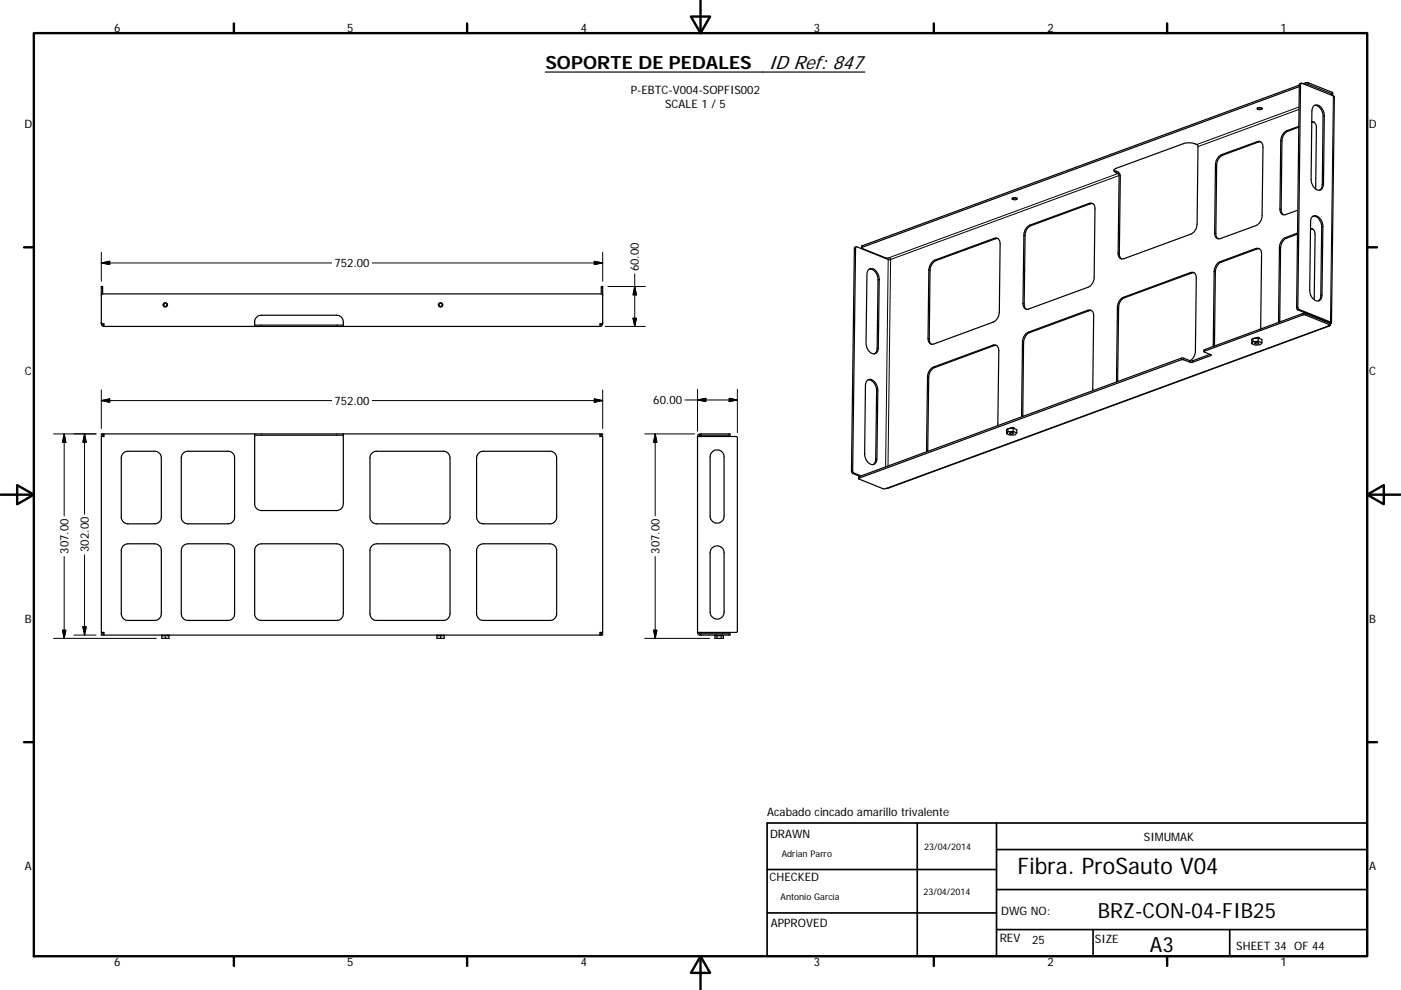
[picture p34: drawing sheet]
<svg xmlns="http://www.w3.org/2000/svg" width="297mm" height="210mm" viewBox="0 0 297 210" stroke-linecap="round" stroke-linejoin="round" font-family="sans-serif">
<defs><g id="words">
<text font-size="4.8" x="215.7" y="185.3">Fibra. ProSauto V04</text>
<g font-size="4.4">
<text x="232.8" y="194.6">BRZ-CON-04-FIB25</text>
<text x="243.8" y="201.8">A3</text>
</g>
<text font-size="4.1" x="162.9" y="14.7">ID Ref: 847</text>
<text font-size="3.9" x="115.6" y="14.7">SOPORTE DE PEDALES</text>
<g font-size="2.5">
<text x="24.2" y="6.8">6</text>
<text x="73.6" y="6.8">5</text>
<text x="123.1" y="6.8">4</text>
<text x="172.6" y="6.8">3</text>
<text x="222.1" y="6.8">2</text>
<text x="271.5" y="6.8">1</text>
<text x="133.7" y="20">P-EBTC-V004-SOPFIS002</text>
<text x="141" y="23">SCALE 1 / 5</text>
<text x="5.2" y="27.1">D</text>
<text x="290.2" y="27.1">D</text>
<text x="70.9" y="56.7">752.00</text>
<text x="135.5" y="57.6" transform="rotate(-90 135.5 57.6)">60.00</text>
<text x="5.3" y="79.6">C</text>
<text x="290.3" y="79.6">C</text>
<text x="70.9" y="85.9">752.00</text>
<text x="138.5" y="85.7">60.00</text>
<text x="14.5" y="117.5" transform="rotate(-90 14.5 117.5)">307.00</text>
<text x="18.8" y="117.1" transform="rotate(-90 18.8 117.1)">302.00</text>
<text x="139.8" y="117.5" transform="rotate(-90 139.8 117.5)">307.00</text>
<text x="5.3" y="132.1">B</text>
<text x="290.3" y="132.1">B</text>
<text x="162.7" y="173.1">Acabado cincado amarillo trivalente</text>
<text x="163.3" y="177.7">DRAWN</text>
<text x="242.5" y="178.3">SIMUMAK</text>
<text x="5.3" y="184.5">A</text>
<text x="290.3" y="184.5">A</text>
<text x="163.2" y="187">CHECKED</text>
<text x="163.4" y="196.6">APPROVED</text>
<text x="212.3" y="194">DWG NO:</text>
<text x="212" y="199.7">REV</text>
<text x="218.8" y="200.2">25</text>
<text x="232.2" y="200">SIZE</text>
<text x="262.1" y="201.4">SHEET 34 OF 44</text>
<text x="24.2" y="204.9">6</text>
<text x="73.6" y="204.9">5</text>
<text x="123.1" y="204.9">4</text>
<text x="172.6" y="204.9">3</text>
<text x="222.1" y="204.9">2</text>
<text x="271.5" y="204.9">1</text>
</g>
<g font-size="1.9">
<text x="165.7" y="181.7">Adrian Parro</text>
<text x="195.9" y="180.4">23/04/2014</text>
<text x="165.5" y="191">Antonio García</text>
<text x="195.8" y="189.9">23/04/2014</text>
</g>
</g></defs>
<g fill="none" stroke="#000" stroke-width=".25">
<path d="M115.6 15.3h67.8M275.5 18.1l-92.8 34.1v.4M275.5 18.4l-92.8 34.1v.2l5.1 2h.9a.25 .25 0 0 1 0 .4 .25 .25 0 0 1-.4-.1l-6.7-2.7-.2 .2-.6 47.4 .2 .4 1.6 .6M275.9 17.7l-.4 .3-.6 47.3M276.3 17.8l1.1-.3 5.1 2.1 .1 .4M276.7 17.9h.7l5.1 2-.1 .2M236.2 36l.2 .2a1.23 1.23 0 0 1 1.1 1.1l-.2 16.8 .2 .6 .3 .2M236.3 35.9l14.6-5.4a3 3 0 0 1 3.1 .5l-.2 16.5a2.4 2.4 0 0 1-1.3 2.2l-14.2 5.2a.95 .95 0 0 1-1-.2 .95 .95 0 0 1-.2-1l.2-16.6-.2-.2-.4-.2a.45 .45 0 0 1-.5-.3 .45 .45 0 0 1 .1-.5zM258.5 33.1l.5-.3 7.5-2.7a.94 .94 0 0 1 1 .2 .94 .94 0 0 1 .3 .9l-.2 14.5a2.42 2.42 0 0 1-1.3 2.1l-7.5 2.8a.95 .95 0 0 1-1-.2 .95 .95 0 0 1-.3-1l.2-14.5a2.57 2.57 0 0 1 .8-1.8zM266.6 22.9l.3-.1a.42 .42 0 0 1 .7 .4l-.4 .1a.42 .42 0 0 1-.4 0 .42 .42 0 0 1-.2-.4zM266.7 22.9h.8M267.3 30.1h-.5l-7.6 2.8a2.41 2.41 0 0 0-1.2 2.1l-.2 14.8 .1 .4 .4 .5"/>
<path d="M275.4 26.8l-2.6 .9a2.41 2.41 0 0 0-1.3 2.1l-.1 14.5a.96 .96 0 0 0 1.2 1.2l2.6-.9M275.4 27l-2.3 .8a2.38 2.38 0 0 0-1.3 2.1l-.2 14.8 .1 .4 .4 .5M278.1 25.8a1.04 1.04 0 0 1 1 1.3l-.1 13M278.5 22.5a1.36 1.36 0 0 1 2.1 1l.2 1.1-.2 14.5a1.1 1.1 0 0 1-.8 1.2 1.1 1.1 0 0 1-1.3-.7l-.4-.8-.1-.7 .1-14.6zM278.6 25.9l-.5 .1M278.7 22.4a2.16 2.16 0 0 1 1.8 2.3l-.2 14.5-.2 .8-.3 .3M282.4 20.1l-.1 .1M282.5 20.1l.1 .2M181.5 52.3l-.4 .3-.6 47.4 .3 .4 1.5 .6M184.1 57.2a1.36 1.36 0 0 1 2.1 1l.2 1.1-.2 14.5a1.06 1.06 0 0 1-.6 1.2 1.06 1.06 0 0 1-1.3-.5l-.5-.7-.2-.8 .2-14.8zM184.3 57.1a2.07 2.07 0 0 1 1.9 2.3l-.2 14.7-.2 .6-.4 .4M197.7 55.5l.5-.3 12.6-4.7a.96 .96 0 0 1 1.2 1.2l-.1 14.5a2.4 2.4 0 0 1-1.3 2.1l-12.6 4.7a.97 .97 0 0 1-1.2-1.2l.1-14.5a2.85 2.85 0 0 1 .8-1.8z"/>
<path d="M211.6 50.6l-.6 .1-12.5 4.6a2.41 2.41 0 0 0-1.3 2.1l-.2 14.7 .2 .6 .3 .3M214.6 42l.4-.1a.48 .48 0 0 1 .7 .3l-.4 .2a.43 .43 0 0 1-.7-.4zM214.7 42h.8M217.7 48.3l.7-.5 12.5-4.7a.94 .94 0 0 1 1 .2 .94 .94 0 0 1 .3 1l-.2 14.5a2.26 2.26 0 0 1-1.3 2.1l-12.6 4.6a.93 .93 0 0 1-1-.2 .93 .93 0 0 1-.2-.9l.2-14.5 .2-1zM231.7 43.2h-.5l-12.6 4.7a2.21 2.21 0 0 0-1.3 2.1l-.2 14.7 .2 .5 .3 .4M253.2 57.9h-.5l-14.3 5.2a2.3 2.3 0 0 0-1.2 2.1l-.2 15.7M267 52.7h-.3l-7.8 2.9a2.23 2.23 0 0 0-1.2 2.1l-.2 15.7M275.1 49.4l-2.6 1a2.3 2.3 0 0 0-1.2 2.1l-.2 15.9M275.1 49.7l-2.3 .8a2.37 2.37 0 0 0-1.3 2.1l-.2 15.7M277.9 48.5a1 1 0 0 1 .9 1.2l-.2 13.9M278.2 46a1.39 1.39 0 0 1 2.1 1l.2 .8-.2 14.8a1.05 1.05 0 0 1-.7 1.2 1.05 1.05 0 0 1-1.3-.5l-.4-.7-.2-1.1 .2-14.7zM278.3 48.6h-.4"/>
<path d="M278.4 45.8a2.11 2.11 0 0 1 1.8 2.4l-.2 14.7-.1 .6-.4 .3M21.5 68.4l.3 .3M21.8 62.3v-1.5h-.3v7.9l.2 .4 .3 .1M21.8 68.7l.2 .3M21.8 68.7h.2v.5M21.8 62.3h105.7M21.8 62.3l-.3 .3M22 69.2h32M54 69.2v-.2a1.59 1.59 0 0 1 1.4-2.1h16a1.72 1.72 0 0 1 1.4 2.3M54 69.2h18.8M54 69h18.8M72.8 69.2h54.4"/>
<path d="M127.5 62.3v-1.5h.3v7.9l-.2 .4-.4 .1M127.5 68.7l-.3 .3M127.5 68.7h-.3v.5M127.5 62.3l.3 .3M127.8 68.4l-.3 .3M211.3 73.3h-.5l-12.6 4.7a2.23 2.23 0 0 0-1.3 2l-.2 15.7M231.4 65.9h-.5l-12.6 4.6a2.37 2.37 0 0 0-1.3 2.1l-.2 15.7M252.3 76.5a2.44 2.44 0 0 0 1.1-2l.2-15.5a.96 .96 0 0 0-1.2-1.2l-14.2 5.3a2.2 2.2 0 0 0-1.3 2l-.1 15.9M252.3 76.5l-1.4-.6-.5 .1-68.3 25.1-.1 .4M256.5 75.2l-3.7 1.3h-.5M265.4 72h.1M265.4 72v.9"/>
<path d="M265.7 72.5l-.3 .4 .8 .3 1-.1 .3-.4M265.7 71.8l-.3 .3v-.1M265.7 71.8v.7M266 72.7l.3-.1a.33 .33 0 0 1 .3 0 .33 .33 0 0 1 .2 .3l-.4 .1zM266.5 71.7l-.8 .1M266.5 71.7l-.5 .1M266.8 71.6h-.3v.1M266.8 72.4l-1.1 .1M266.8 72.4l.7 .3M266.8 71.6l.7 .4v.7M266.8 71.6v.8M267.3 69.8l.2-15.9a.98 .98 0 0 0-1.2-1.2l-7.6 2.8a2.23 2.23 0 0 0-1.3 2.1l-.1 15.9"/>
<path d="M274.9 65.3l.2 .4 6.7 2.7 .1 .2M278 66.9h-.1M281.6 69.2l.4-.2zM282.1 68.9v-.3l-5.4-2.2h-.4l-21 7.8-.1 .4M282.1 68.9l-5.3-2.1h-.6l-20.8 7.7-.1 .2 1.5 .6v.1l-4.1 1.5-1.8-.6h-.5l-68.4 25.2 5.3 2.2 .9-.1 93.6-34.4M282.3 68.5l.6-48-.1-.1-6.9-2.8-.2 .3-.5 47.4 .2 .3 6.8 2.7 .1 .2-.2 .2M22 92v.1a.38 .38 0 0 1 0 .4 .38 .38 0 0 1-.5 .1v41.5a.37 .37 0 0 1 .5 .1 .37 .37 0 0 1 0 .4v.1M26.1 96.2l.8-.5h5.9a1.39 1.39 0 0 1 1.4 1.4v12.6a1.43 1.43 0 0 1-1.4 1.4h-5.7a1.43 1.43 0 0 1-1.4-1.4v-12.6zM38.9 96l.7-.3h8.7a1.39 1.39 0 0 1 1.4 1.4v12.6a1.39 1.39 0 0 1-1.4 1.4h-8.4a1.43 1.43 0 0 1-1.5-1.4v-12.6l.2-.7zM54 92.3h18.8M54 92h18.8M54 92h-32.5v.3h.5"/>
<path d="M54 92v14.9a1.39 1.39 0 0 0 1.4 1.4h16a1.43 1.43 0 0 0 1.4-1.4v-14.9M72.8 92h55v.3h-.6M78.8 96.2l.8-.5h14.4a1.39 1.39 0 0 1 1.4 1.4v12.6a1.43 1.43 0 0 1-1.4 1.4h-14.2a1.43 1.43 0 0 1-1.4-1.4v-12.6zM101.6 96l.6-.3h14.4a1.39 1.39 0 0 1 1.4 1.4v12.6a1.43 1.43 0 0 1-1.4 1.4h-14.1a1.43 1.43 0 0 1-1.5-1.4v-12.6l.3-.7zM127.2 92v.1a.38 .38 0 0 0 .1 .4 .38 .38 0 0 0 .4 .1v41.5a.37 .37 0 0 0-.4 .1 .37 .37 0 0 0-.1 .4v.1M147.9 92.6h8.2l.2 .2v41.2l-.1 .1h-8.3M147.9 92.6v41.5M148.4 92h6.4v.3h-6.4zM148.4 92.3l-.2 .3M148.4 92l-.4 .2-.1 .4M151 95.8a1.46 1.46 0 0 1 1.6-.3 1.46 1.46 0 0 1 .9 1.4v12.6a1.48 1.48 0 0 1-1.5 1.5 1.48 1.48 0 0 1-1.4-1.5v-12.6l.1-.7zM184 80.6a1.67 1.67 0 0 1 2.1 1.7l-.2 15a1.09 1.09 0 0 1-.8 1.3 1.09 1.09 0 0 1-1.3-.8l-.4-1-.1-.6 .2-14.5 .1-.7z"/>
<path d="M184.1 80.6a2.07 2.07 0 0 1 1.8 2.3l-.2 14.5-.2 .8-.4 .3M211.5 90.3l.3-15.9a1 1 0 0 0-1.3-1.2l-12.6 4.7a2.3 2.3 0 0 0-1.2 2l-.2 15.9M213.5 91.1l-.1 .9M213.5 91.1h.1M213.7 91.6l-.3 .4 .8 .3 1.1-.1 .3-.4M213.7 90.9l-.2 .3v-.1M213.7 90.9v.7M214.1 91.8h.2a.34 .34 0 0 1 .4-.1 .34 .34 0 0 1 .2 .3l-.2 .1a.35 .35 0 0 1-.4 0 .35 .35 0 0 1-.2-.3zM214.5 90.8l-.4 .1M214.8 91.5l-1.1 .1M214.8 91.5l.8 .3M214.8 90.7l-1.1 .2"/>
<path d="M214.8 90.7l.8 .4v.7M214.8 90.7v.8M231.6 82.9l.3-15.9a.98 .98 0 0 0-1.3-1.2l-12.5 4.6a2.3 2.3 0 0 0-1.3 2.1l-.2 15.9M26.2 115.7l.9-.4h5.7a1.43 1.43 0 0 1 1.4 1.5v13.4a1.43 1.43 0 0 1-1.4 1.4h-5.7a1.39 1.39 0 0 1-1.4-1.4v-13.4l.1-.5zM38.9 115.7l1-.4h8.4a1.43 1.43 0 0 1 1.4 1.5v13.4a1.39 1.39 0 0 1-1.4 1.4h-8.4a1.4 1.4 0 0 1-1.5-1.4v-13.4l.2-.7zM54.3 115.8l.6-.4 .5-.1h16a1.43 1.43 0 0 1 1.4 1.5v13.4a1.43 1.43 0 0 1-1.4 1.4h-16a1.39 1.39 0 0 1-1.4-1.4v-13.4zM78.9 115.7l.9-.4h14.2a1.43 1.43 0 0 1 1.4 1.5v13.4a1.43 1.43 0 0 1-1.4 1.4h-14.2a1.39 1.39 0 0 1-1.4-1.4v-13.4l.2-.7zM101.6 115.7l.9-.4h14.1a1.43 1.43 0 0 1 1.4 1.5v13.4a1.43 1.43 0 0 1-1.4 1.4h-14.1a1.39 1.39 0 0 1-1.5-1.4v-13.4l.3-.7zM151 116.2a1.49 1.49 0 0 1 1.6-.3 1.49 1.49 0 0 1 .9 1.3v12.6a1.48 1.48 0 0 1-1.5 1.5 1.48 1.48 0 0 1-1.4-1.5v-12.6l.1-.7zM22 134.4h-.5v.3h106.3v-.3h-.6M34.3 134.7v.7h1.5v-.7M34.5 134.7v.1"/>
<path d="M34.9 134.7v.1h-.6M35 134.7v.7M35.2 134.7v.1h.6M35.6 134.7v.1M92.6 134.7v.7h1.6v-.7M92.9 134.7v.1M93.2 134.7v.1h-.6M93.4 134.7v.7M93.6 134.7v.1h.6M94 134.7v.1M147.9 134.1l.1 .5 .4 .1M148.2 134.1l.2 .3"/>
<path d="M148.4 134.4h6.4v.3h-6.4zM151.7 134.7v.1h1v-.1M151.9 134.7v.1M152 134.8v.6M152.9 134.7v.7M153 134.7v.1h.4v.6h-1.8v-.7"/>
<circle cx="35" cy="64.7" r=".47"/>
<circle cx="35.1" cy="64.7" r=".34"/>
<circle cx="93.4" cy="64.7" r=".47"/>
<circle cx="93.4" cy="64.7" r=".34"/>
</g>
<g fill="none" stroke="#000" stroke-width=".21">
<path d="M275.7 17.9l-.2 .1M276.9 17.5v.4M277.4 17.5v.4M282.4 19.6v.3M236.7 36.3v.4M237 36.8l-48.4 17.8M237.3 37.2l-48.5 17.8-.5 43.8M257.7 34.9l.3 .1M259 32.8l.2 .1M266.5 30.1h.3M271.5 29.8l.3 .1M272.8 27.7l.3 .1"/>
<path d="M275.4 22.7l-21.7 7.9M275.4 23.2l-21.4 7.9M280.6 39.1l-.3 .1M280.8 24.6l-.3 .1M282.7 20.3l-.6 48-.3 .1v.1M21.5 53.5v6.1M21.5 55.8l1.8-.4v.7zM70.3 55.8h-48.8M78.9 55.8h48.9M126 55.4l1.8 .4-1.8 .3zM127.8 53.5v6.1M134.6 58.1v11.1"/>
<path d="M181.4 52.6l-.3 .1M182.7 52.2v.3M186.4 59.3l-.2 .1M188.3 55l-.5 44M196.9 57.3l.3 .1M198.2 55.2l.3 .1M210.8 50.5l.2 .2M217.1 49.9l.2 .1M218.4 47.8l.2 .1M230.9 43.1l.3 .1M237.1 53.7l.2 .1M252.4 57.8l.3 .1"/>
<path d="M257.4 57.6l.3 .1M257.5 49.4l.3 .1M258.7 55.5l.2 .1M266.3 52.7l.2 .1M271.3 52.5l.2 .1M271.4 44.3l.2 .1M272.5 50.4l.3 .1M280.5 48l-.3 .2M128.3 69.2h8.5M128.9 60.8h7.9M134.2 67.5h.7l-.3 1.7zM134.6 60.8l.3 1.7h-.7z"/>
<path d="M186.2 73.8l-.2 .1M196.7 79.9l.2 .1M196.8 71.8l.2 .1M197.9 77.9l.3 .1M210.5 73.2l.3 .1M216.8 72.5l.2 .1M216.9 64.4l.2 .1M218.1 70.4l.2 .1M230.6 65.8l.3 .1M236.9 65.1l.3 .1M238.2 63.1h.2M250.4 76v.3"/>
<path d="M250.9 76v.3M252.3 76.5v.3M252.8 76.5v.4M255.4 74.2v.3M256.7 75.2v.2M257.2 73.1l.3 .1M271.1 68l.2 .1M275.2 65.2l-.3 .1M275.4 65.6l-.3 .1M276.2 66.5v.3M276.8 66.5v.3M280.3 62.6l-.3 .1"/>
<path d="M281.6 69.2l-93.6 34.4M13.6 92v17.4M13.6 92l.4 1.8h-.8zM17.9 92v17.1M17.9 92l.4 1.8h-.7zM20.4 92h-9.1M21.5 82.7v8.2M21.5 85l1.8-.4v.7zM21.5 85h48.8M78.9 85h48.9M126 84.6l1.8 .4-1.8 .3zM127.8 82.7v8.2"/>
<path d="M136.7 92h10.6M138.9 92l.4 1.8h-.7zM138.9 92v17.4M145.2 84.8h11.1M147.9 82.6v8.9M147.9 84.8l1.7-.3v.7zM154.6 84.5l1.7 .3-1.7 .4zM156.3 82.6v9.2M180.8 99.9l-.3 .1M185.9 97.3l-.2 .1M186.1 82.8l-.2 .1M196.4 95.4l.3 .1"/>
<path d="M216.6 88l.2 .1M236.7 80.6l.3 .1M13.6 118v17.4M17.9 117.7v17M138.9 118v17.4M181 100.3l-.2 .1M182.2 101.1l-.1 .3M11.3 135.4h21.8M13.2 133.7h.8l-.4 1.7zM15.7 134.7h4.7M17.6 132.9h.7l-.4 1.8zM136.7 135.4h13.7"/>
<path d="M138.6 133.7h.7l-.4 1.7z"/>
</g>
<g fill="none" stroke="#000" stroke-width=".51">
<path d="M148.5 0v7M7.2 7h282.7v195.8h-282.7zM49.6 5v2M99 5v2M146.5 3.5h4.1l-2.1 3.5zM198 5v2M247.5 5v2M5.1 52.5h2.1M289.9 52.5h2M.1 104.9h7.1M3.6 102.9l3.6 2-3.6 2.1zM289.9 104.9l3.5-2v4.1z"/>
<path d="M289.9 104.9h7M5.1 157.4h2.1M289.9 157.4h2M49.6 202.8v2.1M99 202.8v2.1M148.5 202.8l2.1 3.6h-4.1zM148.5 202.8v7.1M198 202.8v2.1M247.5 202.8v2.1"/>
</g>
<path d="M162.6 174.6h127.3v28.2h-127.3zM194.5 174.6v28.2M211.3 174.6v28.2M162.6 193.6h48.7M162.6 184.4h48.7M211.3 197.2h78.6M211.3 188.7h78.6M211.3 180.2h78.6M231.8 197.2v5.6M260.7 197.2v5.6" fill="none" stroke="#000" stroke-width=".36"/>
<g fill="#000" stroke="#000" stroke-width=".21">
<path d="M21.5 55.8l1.8-.4v.7zM126 55.4l1.8 .4-1.8 .3zM134.2 67.5h.7l-.3 1.7zM134.6 60.8l.3 1.7h-.7zM13.6 92l.4 1.8h-.8zM17.9 92l.4 1.8h-.7zM21.5 85l1.8-.4v.7zM126 84.6l1.8 .4-1.8 .3zM138.9 92l.4 1.8h-.7zM147.9 84.8l1.7-.3v.7zM154.6 84.5l1.7 .3-1.7 .4zM13.2 133.7h.8l-.4 1.7z"/>
<path d="M17.6 132.9h.7l-.4 1.8zM138.6 133.7h.7l-.4 1.7z"/>
</g>
<use href="#words"/>
</svg>
